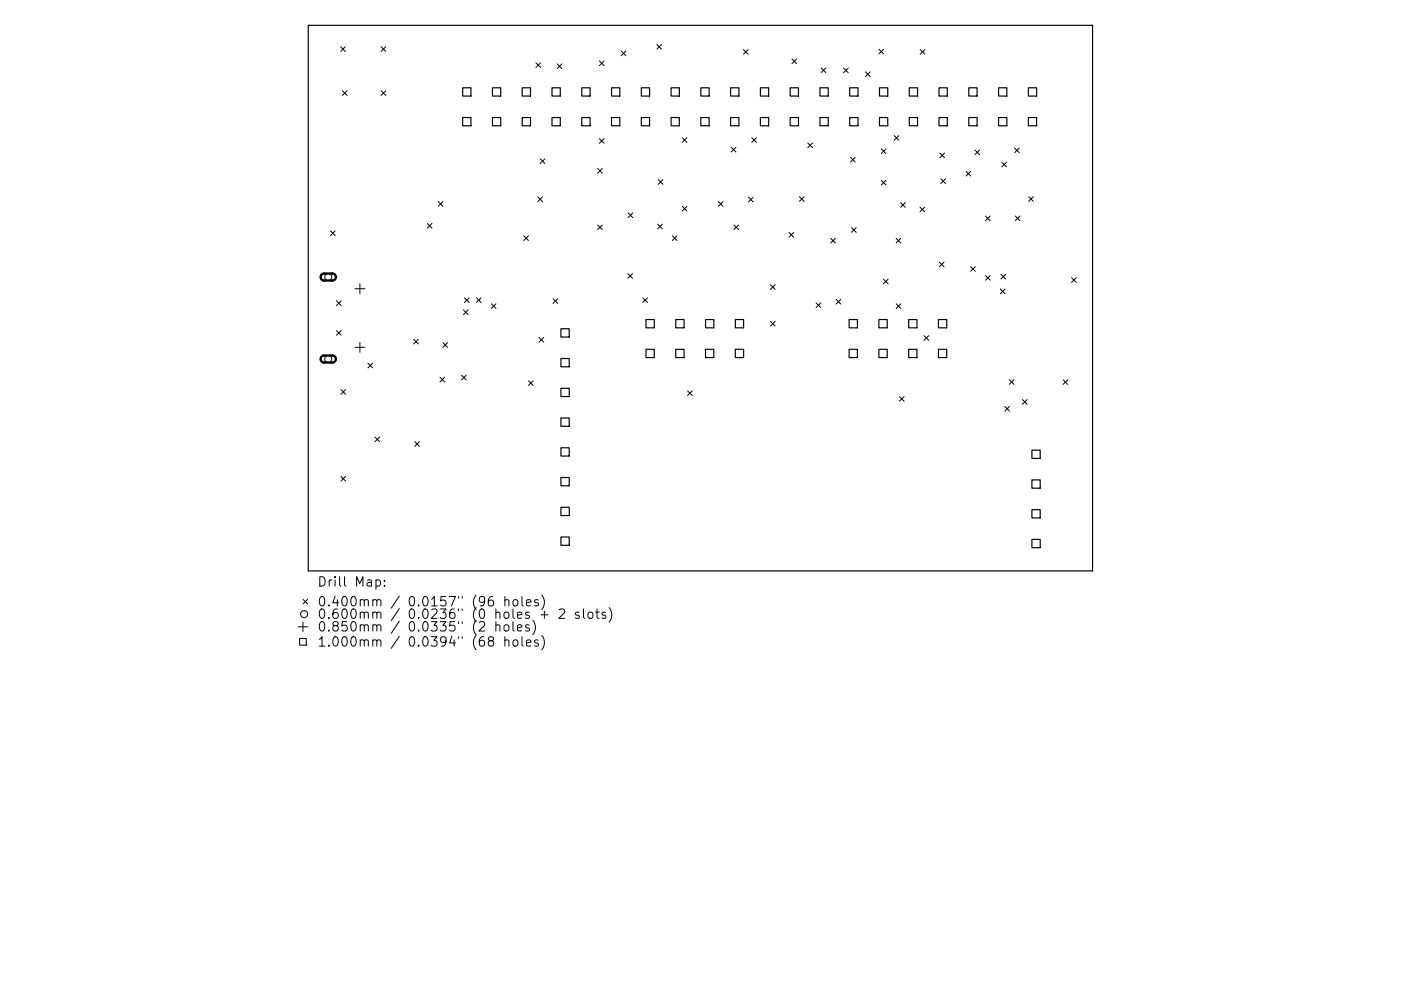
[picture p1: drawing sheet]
<svg xmlns="http://www.w3.org/2000/svg" width="297mm" height="210mm" viewBox="0 0 297 210" stroke-linecap="round" stroke-linejoin="round" font-family="sans-serif">
<defs><g id="words">
<g font-size="2.8">
<text x="67.2" y="124.5">Drill Map:</text>
<text x="67.2" y="128.7">0.400mm / 0.0157&quot; (96 holes)</text>
<text x="67.2" y="131.3">0.600mm / 0.0236&quot; (0 holes + 2 slots)</text>
<text x="67.2" y="134">0.850mm / 0.0335&quot; (2 holes)</text>
<text x="67.2" y="137.2">1.000mm / 0.0394&quot; (68 holes)</text>
</g>
</g></defs>
<g fill="none" stroke="#000" stroke-width=".25">
<path d="M65.4 5.4h166.2v115.7h-166.2zM98.1 18.6h1.8v1.8h-1.8zM104.4 18.6h1.8v1.8h-1.8zM110.7 18.6h1.8v1.8h-1.8zM117 18.6h1.8v1.8h-1.8zM123.3 18.6h1.8v1.8h-1.8zM129.7 18.6h1.7v1.8h-1.7zM136 18.6h1.7v1.8h-1.7zM142.3 18.6h1.7v1.8h-1.7zM148.6 18.6h1.8v1.8h-1.8zM154.9 18.6h1.8v1.8h-1.8zM161.2 18.6h1.8v1.8h-1.8z"/>
<path d="M167.5 18.6h1.8v1.8h-1.8zM173.8 18.6h1.8v1.8h-1.8zM180.2 18.6h1.7v1.8h-1.7zM186.5 18.6h1.7v1.8h-1.7zM192.8 18.6h1.7v1.8h-1.7zM199.1 18.6h1.7v1.8h-1.7zM205.4 18.6h1.8v1.8h-1.8zM211.7 18.6h1.8v1.8h-1.8zM218 18.6h1.8v1.8h-1.8zM98.1 24.9h1.8v1.8h-1.8zM104.4 24.9h1.8v1.8h-1.8zM110.7 24.9h1.8v1.8h-1.8z"/>
<path d="M117 24.9h1.8v1.8h-1.8zM123.3 24.9h1.8v1.8h-1.8zM129.7 24.9h1.7v1.8h-1.7zM136 24.9h1.7v1.8h-1.7zM142.3 24.9h1.7v1.8h-1.7zM148.6 24.9h1.8v1.8h-1.8zM154.9 24.9h1.8v1.8h-1.8zM161.2 24.9h1.8v1.8h-1.8zM167.5 24.9h1.8v1.8h-1.8zM173.8 24.9h1.8v1.8h-1.8zM180.2 24.9h1.7v1.8h-1.7zM186.5 24.9h1.7v1.8h-1.7z"/>
<path d="M192.8 24.9h1.7v1.8h-1.7zM199.1 24.9h1.7v1.8h-1.7zM205.4 24.9h1.8v1.8h-1.8zM211.7 24.9h1.8v1.8h-1.8zM218 24.9h1.8v1.8h-1.8zM118.9 69.8h1.8v1.7h-1.8zM118.9 76.1h1.8v1.7h-1.8zM137 67.8h1.7v1.8h-1.7zM137 74.1h1.7v1.8h-1.7zM143.3 67.8h1.7v1.8h-1.7zM143.3 74.1h1.7v1.8h-1.7zM149.6 67.8h1.7v1.8h-1.7z"/>
<path d="M149.6 74.1h1.7v1.8h-1.7zM155.9 67.8h1.8v1.8h-1.8zM155.9 74.1h1.8v1.8h-1.8zM180 67.8h1.8v1.8h-1.8zM180 74.1h1.8v1.8h-1.8zM186.3 67.8h1.8v1.8h-1.8zM186.3 74.1h1.8v1.8h-1.8zM192.7 67.8h1.7v1.8h-1.7zM192.7 74.1h1.7v1.8h-1.7zM199 67.8h1.7v1.8h-1.7zM199 74.1h1.7v1.8h-1.7zM118.9 82.4h1.8v1.7h-1.8z"/>
<path d="M118.9 88.7h1.8v1.7h-1.8zM118.9 95h1.8v1.8h-1.8zM218.8 95.5h1.7v1.8h-1.7zM118.9 101.3h1.8v1.8h-1.8zM118.9 107.6h1.8v1.8h-1.8zM118.9 113.9h1.8v1.8h-1.8zM218.8 101.8h1.7v1.8h-1.7zM218.8 108.1h1.7v1.8h-1.7zM218.8 114.4h1.7v1.8h-1.7z"/>
</g>
<g fill="none" stroke="#000" stroke-width=".21">
<path d="M72.2 9.9l1 1M72.6 19.3l1 1M73.2 9.9l-1 1M73.6 19.3l-1 1M80.8 9.9l1 1M80.8 19.3l1 1M81.8 9.9l-1 1M81.8 19.3l-1 1M113.6 13.3l1 1M114.6 13.3l-1 1M118.1 13.6l1 1M119.1 13.6l-1 1"/>
<path d="M127.1 12.9l1 1M128.1 12.9l-1 1M131.7 10.8l1 1M132.7 10.8l-1 1M139.3 9.4l1 1M140.3 9.4l-1 1M157.6 10.5l1 1M158.6 10.5l-1 1M167.9 12.5l1 1M168.9 12.5l-1 1M174.1 14.4l1 1M175.1 14.4l-1 1"/>
<path d="M178.8 14.4l1 1M179.8 14.4l-1 1M183.5 15.2l1 1M184.5 15.2l-1 1M186.4 10.5l.9 1M187.3 10.5l-.9 1M195.1 10.5l1 1M196.1 10.5l-1 1M114.5 33.7l1 1M115.5 33.7l-1 1M126.7 35.7l1 1M127.1 29.4l1 1"/>
<path d="M127.7 35.7l-1 1M128.1 29.4l-1 1M139.6 38.1l1 1M140.6 38.1l-1 1M144.6 29.2l1 1M145.6 29.2l-1 1M155 31.3l1 .9M156 31.3l-1 .9M159.4 29.2l1 1M160.4 29.2l-1 1M171.3 30.3l1 1M172.3 30.3l-1 1"/>
<path d="M180.3 33.4l1 1M181.3 33.4l-1 1M186.8 31.6l1 1M186.8 38.3l1 1M187.8 31.6l-1 1M187.8 38.3l-1 1M189.6 28.8l1 1M190.6 28.8l-1 1M199.3 32.5l1 1M199.5 37.9l1 1M200.3 32.5l-1 1M200.5 37.9l-1 1"/>
<path d="M204.8 36.4l1 .9M205.8 36.4l-1 .9M206.7 31.8l1 1M207.7 31.8l-1 1M212.4 34.4l1 1M213.4 34.4l-1 1M215.1 31.4l1 1M216.1 31.4l-1 1M70.1 49l1 1M71.1 49l-1 1M90.6 47.4l1 1M91.6 47.4l-1 1"/>
<path d="M92.9 42.8l1 1M93.9 42.8l-1 1M111.1 50l.9 1M112 50l-.9 1M114 41.8l1 1M115 41.8l-1 1M126.7 47.7l1 1M127.7 47.7l-1 1M133.1 58l1 1M133.2 45.2l1 1M134.1 58l-1 1M134.2 45.2l-1 1"/>
<path d="M139.4 47.6l1 1M140.4 47.6l-1 1M142.6 50l.9 1M143.5 50l-.9 1M144.6 43.8l1 1M145.6 43.8l-1 1M152.3 42.8l1 1M153.3 42.8l-1 1M155.6 47.7l1 1M156.6 47.7l-1 1M158.7 41.8l1 1M159.7 41.8l-1 1"/>
<path d="M167.3 49.3l1 1M168.3 49.3l-1 1M169.5 41.7l1 1M170.5 41.7l-1 1M176.1 50.6l1 1M177.1 50.6l-1 1M180.5 48.3l1 1M181.5 48.3l-1 1M187.3 59.2l1 1M188.3 59.2l-1 1M190 50.6l1 1M191 43l.9 1"/>
<path d="M191 50.6l-1 1M191.9 43l-.9 1M195.1 43.9l.9 1M196 43.9l-.9 1M199.2 55.6l1 1M200.2 55.6l-1 1M205.8 56.6l1 1M206.8 56.6l-1 1M208.9 45.8l1 1M208.9 58.5l1 1M209.9 45.8l-1 1M209.9 58.5l-1 1"/>
<path d="M212.2 58.2l1 1M213.2 58.2l-1 1M215.3 45.8l.9 1M216.2 45.8l-.9 1M218.1 41.7l1 1M219.1 41.7l-1 1M227.2 58.9l1 1M228.2 58.9l-1 1M71.3 63.8l1 1M71.3 70.1l1 1M72.3 63.8l-1 1M72.3 70.1l-1 1"/>
<path d="M75.2 61.3h2.2M75.2 73.7h2.2M76.3 60.2v2.1M76.3 72.6v2.1M78 77.1l1 1M79 77.1l-1 1M87.7 72l1 1M88.7 72l-1 1M93.9 72.7l1 1M94.9 72.7l-1 1M97.8 79.6l1 1M98.3 65.8l.9 .9"/>
<path d="M98.5 63.2l1 1M98.8 79.6l-1 1M99.2 65.8l-.9 .9M99.5 63.2l-1 1M101 63.2l1 1M102 63.2l-1 1M104.2 64.5l1 .9M105.2 64.5l-1 .9M114.3 71.6l1 1M115.3 71.6l-1 1M117.3 63.4l1 1M118.3 63.4l-1 1"/>
<path d="M136.3 63.2l1 1M137.3 63.2l-1 1M163.3 60.4l1 1M163.3 68.2l1 1M164.3 60.4l-1 1M164.3 68.2l-1 1M173 64.3l1 1M174 64.3l-1 1M177.3 63.5l1 1M178.3 63.5l-1 1M190 64.5l1 .9M191 64.5l-1 .9"/>
<path d="M195.9 71.2l1 1M196.9 71.2l-1 1M212.1 61.3l1 1M213.1 61.3l-1 1M72.3 82.6l1 1M73.3 82.6l-1 1M79.5 92.7l1 1M80.5 92.7l-1 1M87.9 93.7l1 1M88.9 93.7l-1 1M93.3 80l1 1M94.3 80l-1 1"/>
<path d="M112 80.8l1 1M113 80.8l-1 1M145.8 82.9l1 1M146.8 82.9l-1 1M190.7 84.1l1 1M191.7 84.1l-1 1M213 86.2l1 1M214 80.5l1 1M214 86.2l-1 1M215 80.5l-1 1M216.8 84.8l1 1M217.8 84.8l-1 1"/>
<path d="M225.4 80.6l1 1M226.4 80.6l-1 1M72.3 101.1l1 1M73.3 101.1l-1 1M63.2 133h2M63.5 135.5h1.4v1.4h-1.4zM64.2 132v2M64.2 127.2l1 .9M65.2 127.2l-1 .9M79.7 123.1l.6-.1 .4 .4v.6l-.2 .3h-.8M81.5 124.2v.2M81.5 123.1v.2"/>
<path d="M103.9 135.9l-.4-.3 .1-.3 .3-.2 .6 .1 .2 .3-.1 .3-.9 .2-.2 .3v.4l.4 .4 .6-.1 .2-.3v-.4l-.4-.4M104.5 126.6a.79 .79 0 0 0-1 .8v.8l.2 .3 .6 .1 .3-.2 .1-.7-.2-.3-.6-.1-.4 .4M105.1 132.7a.5 .5 0 0 1 .9 .1v1.1M105.1 131.9v2M107 127.4l.3-.2 .5 .1 .1 1.3M107 132.7a.54 .54 0 0 1 .9 .2v.6a.54 .54 0 0 1-.5 .4 .54 .54 0 0 1-.5-.4v-.6zM107 135.9a.5 .5 0 0 1 .9 .1v1.1M107 126.6v2M107 135.1v2M108.8 131.9v1.7l.2 .3M108.9 127.4l.2-.2a.54 .54 0 0 1 .7 .4v.6a.54 .54 0 0 1-.5 .4 .54 .54 0 0 1-.5-.4zM108.9 135.9a.54 .54 0 0 1 .5-.2 .54 .54 0 0 1 .4 .4v.6a.54 .54 0 0 1-.5 .4 .54 .54 0 0 1-.5-.4z"/>
<path d="M109.7 133.2l1-.2-.1-.3-.6-.1-.3 .2 .1 1h.8M110.7 126.6v1.7l.2 .3M110.7 135.1v1.7l.2 .3M111.6 127.9l1-.2-.1-.4-.6-.1-.3 .3 .1 1h.8M111.6 136.4l1-.2-.1-.3-.6-.1-.3 .2 .1 1h.8M112.2 132.7l-.5-.1-.3 .2 .1 .3 .7 .2v.5h-.8M112.9 131.6a2.29 2.29 0 0 1 0 3.1M114.1 127.3l-.5-.1-.3 .3 .1 .3 .7 .2v.5h-.8M114.1 135.9l-.5-.1-.3 .2 .1 .3 .7 .2v.5h-.8M114.7 130.4h1.5M114.9 126.3a2.29 2.29 0 0 1 0 3M114.9 134.8a2.29 2.29 0 0 1 0 3.1"/>
<path d="M115.4 129.7v1.5M118.6 129.4l.3-.2 .6 .1a.54 .54 0 0 1 .1 .8l-1.1 1.1h1.2M122.8 130l-.5-.1-.3 .2 .1 .3 .7 .2v.5h-.8M123.7 129.2v1.7l.3 .3M124.8 130.1a.54 .54 0 0 1 .5-.2 .54 .54 0 0 1 .4 .3v.6a.54 .54 0 0 1-.5 .4 .54 .54 0 0 1-.5-.4zM126.3 129.9h.7M126.6 129.2v1.7l.1 .2 .3 .1M128.4 130l-.5-.1-.3 .2 .1 .3 .7 .2v.5h-.8M129.1 128.9a2.29 2.29 0 0 1 0 3.1"/>
<circle cx="69.6" cy="58.8" r=".75"/>
<circle cx="69.6" cy="76.2" r=".75"/>
<circle cx="64.5" cy="130.3" r=".75"/>
</g>
<path d="M68.2 58.3l.5-.3h1.8a.75 .75 0 0 1 .7 .8 .75 .75 0 0 1-.7 .7h-1.8a.75 .75 0 0 1-.7-.4 .75 .75 0 0 1 .2-.8zM68.2 75.6l.5-.2h1.8a.75 .75 0 0 1 .7 .8 .75 .75 0 0 1-.7 .7h-1.8a.75 .75 0 0 1-.7-.4 .75 .75 0 0 1 .2-.9z" fill="none" stroke="#000" stroke-width=".5"/>
<use href="#words"/>
</svg>
